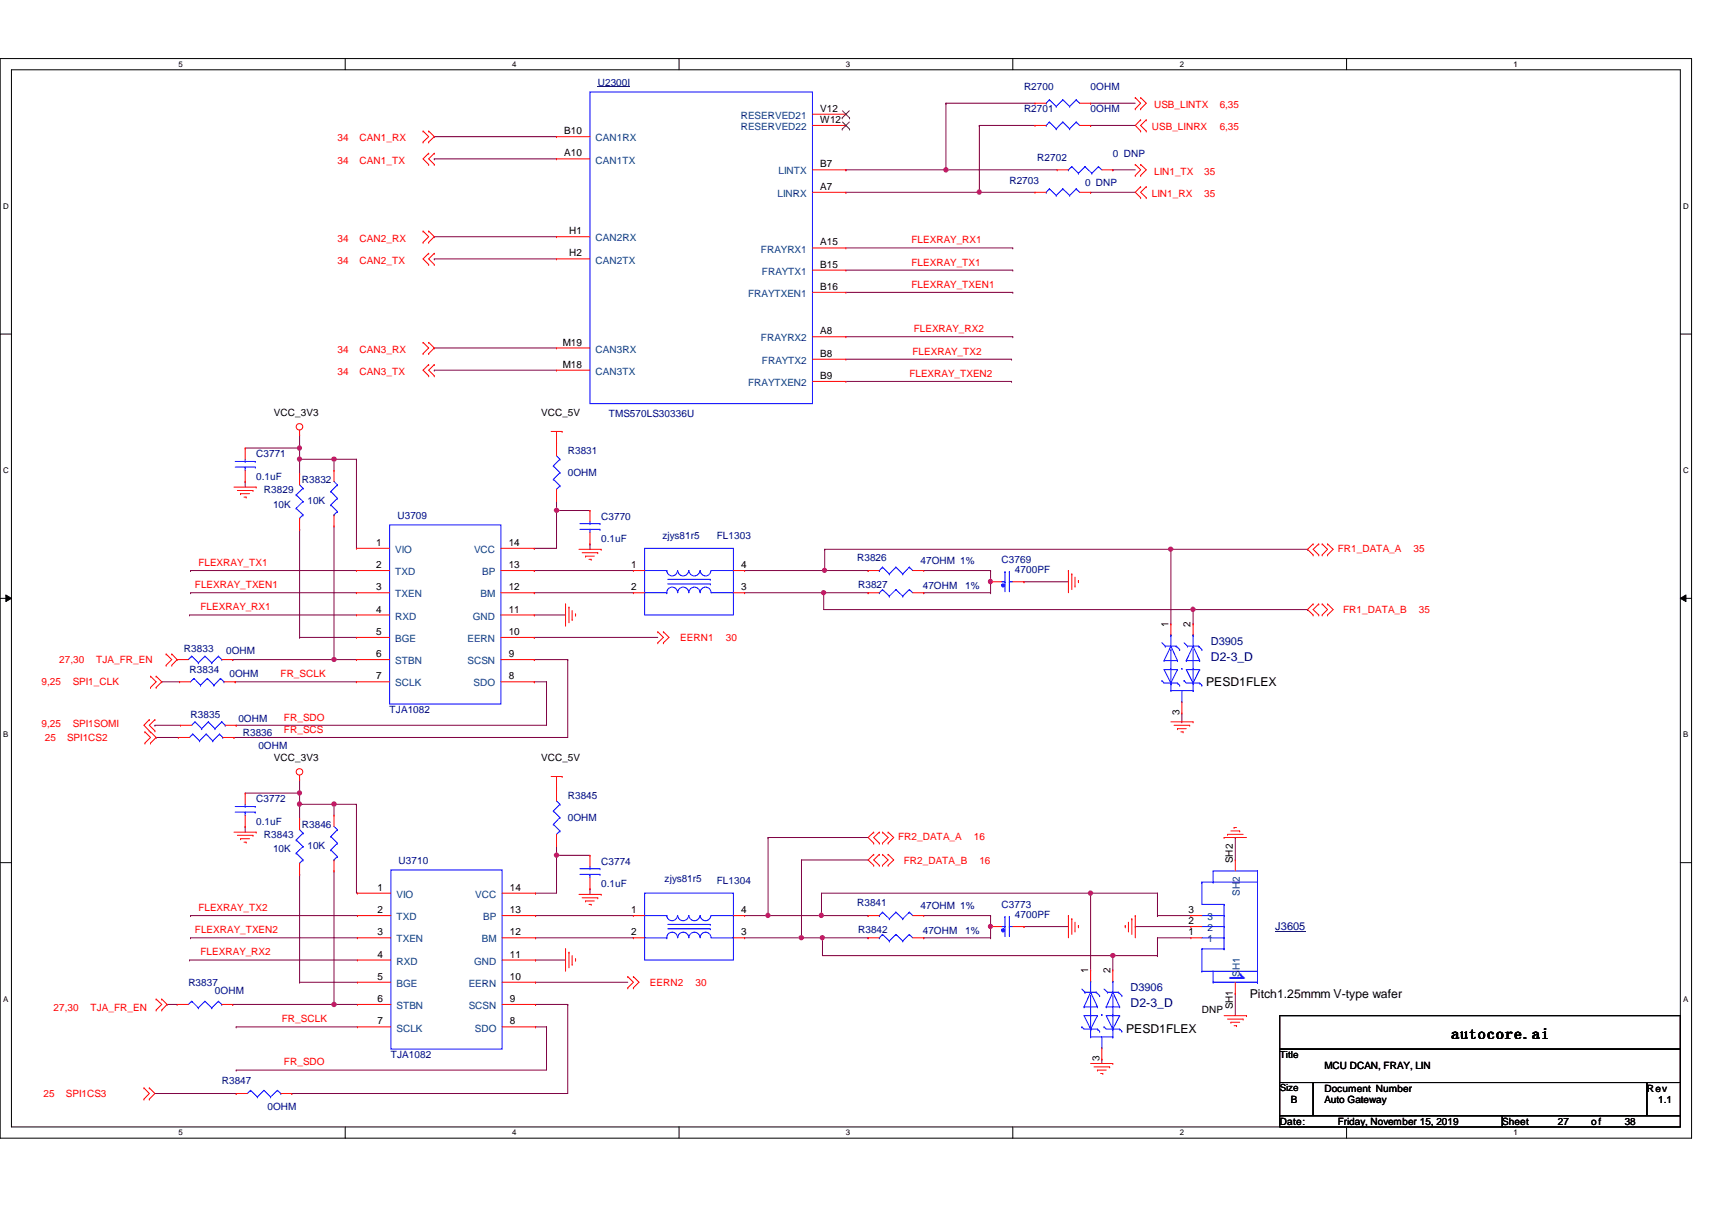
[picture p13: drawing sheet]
<svg xmlns="http://www.w3.org/2000/svg" width="297mm" height="210mm" viewBox="0 0 297 210" stroke-linecap="round" stroke-linejoin="round" font-family="sans-serif">
<defs><g id="words">
<text font-size="3.8" fill="#00f" x="213.3" y="168.5" transform="rotate(90 213.3 168.5)">1</text>
<text font-size="2.7" x="251.9" y="180.2">autocore.ai</text>
<g font-size="2.1">
<text x="209.3" y="119.1">PESD1FLEX</text>
<text x="216.8" y="173.1">Pitch1.25mmm V-type wafer</text>
<text x="195.4" y="179.1">PESD1FLEX</text>
</g>
<g font-size="2.1" fill="#000080">
<text x="210.1" y="114.6">D2-3_D</text>
<text x="196.2" y="174.7">D2-3_D</text>
</g>
<g font-size="1.9" fill="#000080">
<text x="210.1" y="111.8">D3905</text>
<text x="221.3" y="161.3">J3605</text>
<text x="196.2" y="171.9">D3906</text>
</g>
<g font-size="1.7" fill="#000080">
<text x="103.7" y="14.9">U2300I</text>
<text x="177.7" y="15.7">R2700</text>
<text x="189.2" y="15.7">0OHM</text>
<text x="177.7" y="19.5">R2701</text>
<text x="189.2" y="19.5">0OHM</text>
<text x="180" y="28">R2702</text>
<text x="193.1" y="27.2">0 DNP</text>
<text x="175.1" y="31.9">R2703</text>
<text x="188.3" y="32.3">0 DNP</text>
<text x="105.7" y="72.4">TMS570LS30336U</text>
<text x="44.4" y="79.3">C3771</text>
<text x="44.4" y="83.2">0.1uF</text>
<text x="52.4" y="83.8">R3832</text>
<text x="98.5" y="78.8">R3831</text>
<text x="98.5" y="82.6">0OHM</text>
<text x="45.8" y="85.5">R3829</text>
<text x="47.4" y="88.1">10K</text>
<text x="53.3" y="87.5">10K</text>
<text x="69" y="90">U3709</text>
<text x="104.3" y="90.2">C3770</text>
<text x="104.3" y="94">0.1uF</text>
<text x="114.9" y="93.4">zjys81r5</text>
<text x="124.4" y="93.4">FL1303</text>
<text x="148.7" y="97.3">R3826</text>
<text x="148.9" y="101.9">R3827</text>
<text x="159.7" y="97.9">47OHM 1%</text>
<text x="173.8" y="97.7">C3769</text>
<text x="176.1" y="99.4">4700PF</text>
<text x="160.1" y="102.1">47OHM</text>
<text x="167.5" y="102.1">1%</text>
<text x="31.9" y="113.1">R3833</text>
<text x="39.2" y="113.5">0OHM</text>
<text x="32.9" y="116.8">R3834</text>
<text x="39.8" y="117.4">0OHM</text>
<text x="33.1" y="124.5">R3835</text>
<text x="41.4" y="125.3">0OHM</text>
<text x="67.6" y="123.7">TJA1082</text>
<text x="42.1" y="127.6">R3836</text>
<text x="44.8" y="129.9">0OHM</text>
<text x="44.4" y="139.2">C3772</text>
<text x="44.4" y="143">0.1uF</text>
<text x="52.4" y="143.6">R3846</text>
<text x="98.5" y="138.6">R3845</text>
<text x="98.5" y="142.5">0OHM</text>
<text x="45.8" y="145.4">R3843</text>
<text x="47.4" y="147.9">10K</text>
<text x="53.3" y="147.3">10K</text>
<text x="69.2" y="149.8">U3710</text>
<text x="104.3" y="150">C3774</text>
<text x="104.3" y="153.9">0.1uF</text>
<text x="115.3" y="153.1">zjys81r5</text>
<text x="124.4" y="153.3">FL1304</text>
<text x="148.7" y="157.1">R3841</text>
<text x="148.9" y="161.8">R3842</text>
<text x="159.7" y="157.7">47OHM 1%</text>
<text x="160.1" y="162">47OHM</text>
<text x="167.5" y="162">1%</text>
<text x="173.8" y="157.5">C3773</text>
<text x="176.1" y="159.3">4700PF</text>
<text x="32.7" y="171">R3837</text>
<text x="37.3" y="172.4">0OHM</text>
<text x="67.8" y="183.6">TJA1082</text>
<text x="38.5" y="188">R3847</text>
<text x="46.4" y="192.5">0OHM</text>
</g>
<g font-size="1.7">
<text x="97.9" y="23.3">B10</text>
<text x="142.3" y="19.4">V12</text>
<text x="142.3" y="21.3">W12</text>
<text x="97.9" y="27.1">A10</text>
<text x="142.3" y="29">B7</text>
<text x="142.3" y="32.9">A7</text>
<text x="98.8" y="40.6">H1</text>
<text x="98.8" y="44.5">H2</text>
<text x="142.3" y="42.6">A15</text>
<text x="142.3" y="46.4">B15</text>
<text x="142.3" y="50.3">B16</text>
<text x="97.7" y="59.9">M19</text>
<text x="142.3" y="58">A8</text>
<text x="97.7" y="63.8">M18</text>
<text x="142.3" y="61.9">B8</text>
<text x="142.3" y="65.7">B9</text>
<text x="47.5" y="72.2">VCC_3V3</text>
<text x="93.9" y="72.2">VCC_5V</text>
<text x="65.3" y="94.7">1</text>
<text x="88.3" y="94.7">14</text>
<text x="65.3" y="98.6">2</text>
<text x="88.3" y="98.6">13</text>
<text x="109.5" y="98.6">1</text>
<text x="128.6" y="98.6">4</text>
<text x="65.3" y="102.4">3</text>
<text x="65.3" y="106.3">4</text>
<text x="88.3" y="106.3">11</text>
<text x="88.3" y="102.4">12</text>
<text x="109.5" y="102.4">2</text>
<text x="128.6" y="102.4">3</text>
<text x="65.3" y="110.2">5</text>
<text x="88.3" y="110.2">10</text>
<text x="202.7" y="108.8" transform="rotate(-90 202.7 108.8)">1</text>
<text x="206.6" y="108.8" transform="rotate(-90 206.6 108.8)">2</text>
<text x="65.3" y="114">6</text>
<text x="65.3" y="117.9">7</text>
<text x="88.3" y="117.9">8</text>
<text x="88.3" y="114">9</text>
<text x="204.6" y="124.1" transform="rotate(-90 204.6 124.1)">3</text>
<text x="47.5" y="132">VCC_3V3</text>
<text x="93.9" y="132">VCC_5V</text>
<text x="213.9" y="149.7" transform="rotate(-90 213.9 149.7)">SH2</text>
<text x="65.5" y="154.5">1</text>
<text x="88.5" y="154.5">14</text>
<text x="65.5" y="158.4">2</text>
<text x="88.5" y="158.4">13</text>
<text x="109.5" y="158.4">1</text>
<text x="128.6" y="158.4">4</text>
<text x="206.2" y="160.3">2</text>
<text x="206.2" y="158.4">3</text>
<text x="65.5" y="162.3">3</text>
<text x="65.5" y="166.1">4</text>
<text x="88.5" y="166.1">11</text>
<text x="88.5" y="162.3">12</text>
<text x="109.5" y="162.3">2</text>
<text x="128.6" y="162.3">3</text>
<text x="206.2" y="162.3">1</text>
<text x="65.5" y="170">5</text>
<text x="65.5" y="173.8">6</text>
<text x="88.5" y="173.8">9</text>
<text x="88.5" y="170">10</text>
<text x="188.8" y="168.9" transform="rotate(-90 188.8 168.9)">1</text>
<text x="192.7" y="168.9" transform="rotate(-90 192.7 168.9)">2</text>
<text x="65.5" y="177.7">7</text>
<text x="88.5" y="177.7">8</text>
<text x="208.5" y="175.7">DNP</text>
<text x="213.9" y="175.1" transform="rotate(-90 213.9 175.1)">SH1</text>
<text x="190.8" y="184.1" transform="rotate(-90 190.8 184.1)">3</text>
<text x="222" y="183.5">Title</text>
<text x="229.8" y="185.5">MCU DCAN, FRAY, LIN</text>
<text x="222" y="189.3">Size</text>
<text x="224" y="191.3">B</text>
<text x="229.8" y="189.4">Document Number</text>
<text x="229.8" y="191.3">Auto Gateway</text>
<text x="285.7" y="189.4">Rev</text>
<text x="287.7" y="191.3">1.1</text>
<text x="222" y="195.2">Date:</text>
<text x="232.1" y="195.2">Friday, November 15, 2019</text>
<text x="260.6" y="195.2">Sheet</text>
<text x="270.3" y="195.2">27</text>
<text x="276.1" y="195.2">of</text>
<text x="281.9" y="195.2">38</text>
</g>
<g font-size="1.7" fill="#004080">
<text x="128.5" y="20.6">RESERVED21</text>
<text x="128.5" y="22.6">RESERVED22</text>
<text x="103.3" y="24.5">CAN1RX</text>
<text x="103.3" y="28.4">CAN1TX</text>
<text x="134.9" y="34.2">LINRX</text>
<text x="135.1" y="30.3">LINTX</text>
<text x="103.3" y="41.9">CAN2RX</text>
<text x="103.3" y="45.7">CAN2TX</text>
<text x="132" y="43.8">FRAYRX1</text>
<text x="132.2" y="47.7">FRAYTX1</text>
<text x="129.8" y="51.5">FRAYTXEN1</text>
<text x="132" y="59.2">FRAYRX2</text>
<text x="103.3" y="61.2">CAN3RX</text>
<text x="103.3" y="65">CAN3TX</text>
<text x="132.2" y="63.1">FRAYTX2</text>
<text x="129.8" y="67">FRAYTXEN2</text>
<text x="68.6" y="95.9">VIO</text>
<text x="82.3" y="95.9">VCC</text>
<text x="68.6" y="99.8">TXD</text>
<text x="83.6" y="99.8">BP</text>
<text x="68.6" y="103.6">TXEN</text>
<text x="68.6" y="107.5">RXD</text>
<text x="82" y="107.5">GND</text>
<text x="83.4" y="103.6">BM</text>
<text x="68.6" y="111.4">BGE</text>
<text x="81.1" y="111.4">EERN</text>
<text x="68.6" y="115.2">STBN</text>
<text x="68.6" y="119.1">SCLK</text>
<text x="81.1" y="115.2">SCSN</text>
<text x="82.2" y="119.1">SDO</text>
<text x="68.8" y="155.7">VIO</text>
<text x="82.5" y="155.7">VCC</text>
<text x="215.1" y="155.4" transform="rotate(-90 215.1 155.4)">SH2</text>
<text x="68.8" y="159.6">TXD</text>
<text x="83.9" y="159.6">BP</text>
<text x="209.5" y="161.5">2</text>
<text x="209.5" y="159.6">3</text>
<text x="68.8" y="163.5">TXEN</text>
<text x="68.8" y="167.3">RXD</text>
<text x="82.3" y="167.3">GND</text>
<text x="83.6" y="163.5">BM</text>
<text x="209.5" y="163.5">1</text>
<text x="68.8" y="171.2">BGE</text>
<text x="81.3" y="171.2">EERN</text>
<text x="215.1" y="169.4" transform="rotate(-90 215.1 169.4)">SH1</text>
<text x="68.8" y="175">STBN</text>
<text x="68.8" y="178.9">SCLK</text>
<text x="81.3" y="175">SCSN</text>
<text x="82.4" y="178.9">SDO</text>
</g>
<g font-size="1.7" fill="#f00">
<text x="199.9" y="22.6">USB_LINRX</text>
<text x="200.2" y="18.8">USB_LINTX</text>
<text x="211.6" y="22.6">6,35</text>
<text x="211.6" y="18.8">6,35</text>
<text x="58.5" y="24.5">34</text>
<text x="58.5" y="28.4">34</text>
<text x="62.4" y="24.5">CAN1_RX</text>
<text x="62.4" y="28.4">CAN1_TX</text>
<text x="199.9" y="34.2">LIN1_RX</text>
<text x="200.2" y="30.3">LIN1_TX</text>
<text x="208.9" y="30.3">35</text>
<text x="208.9" y="34.2">35</text>
<text x="58.5" y="41.9">34</text>
<text x="62.4" y="41.9">CAN2_RX</text>
<text x="58.5" y="45.8">34</text>
<text x="62.4" y="45.8">CAN2_TX</text>
<text x="158.2" y="42.2">FLEXRAY_RX1</text>
<text x="158.2" y="46.1">FLEXRAY_TX1</text>
<text x="158.2" y="49.9">FLEXRAY_TXEN1</text>
<text x="158.5" y="57.6">FLEXRAY_RX2</text>
<text x="58.5" y="61.2">34</text>
<text x="58.5" y="65.1">34</text>
<text x="62.4" y="61.2">CAN3_RX</text>
<text x="62.4" y="65.1">CAN3_TX</text>
<text x="157.8" y="65.4">FLEXRAY_TXEN2</text>
<text x="158.3" y="61.5">FLEXRAY_TX2</text>
<text x="232.1" y="95.8">FR1_DATA_A</text>
<text x="245.2" y="95.8">35</text>
<text x="34.4" y="98.2">FLEXRAY_TX1</text>
<text x="33.8" y="102">FLEXRAY_TXEN1</text>
<text x="34.8" y="105.9">FLEXRAY_RX1</text>
<text x="233" y="106.4">FR1_DATA_B</text>
<text x="246.2" y="106.4">35</text>
<text x="118" y="111.2">EERN1</text>
<text x="125.9" y="111.2">30</text>
<text x="7.2" y="118.9">9,25</text>
<text x="10.3" y="115.1">27,30</text>
<text x="12.6" y="118.9">SPI1_CLK</text>
<text x="16.7" y="115.1">TJA_FR_EN</text>
<text x="48.7" y="117.5">FR_SCLK</text>
<text x="49.3" y="125">FR_SDO</text>
<text x="7.2" y="126.1">9,25</text>
<text x="7.8" y="128.6">25</text>
<text x="11.6" y="128.6">SPI1CS2</text>
<text x="12.6" y="126.1">SPI1SOMI</text>
<text x="49.3" y="127.1">FR_SCS</text>
<text x="155.8" y="145.8">FR2_DATA_A</text>
<text x="156.8" y="149.8">FR2_DATA_B</text>
<text x="168.9" y="145.8">16</text>
<text x="169.9" y="149.8">16</text>
<text x="33.8" y="161.9">FLEXRAY_TXEN2</text>
<text x="34.4" y="158">FLEXRAY_TX2</text>
<text x="34.8" y="165.7">FLEXRAY_RX2</text>
<text x="112.8" y="171">EERN2</text>
<text x="120.7" y="171">30</text>
<text x="9.3" y="175.3">27,30</text>
<text x="15.7" y="175.3">TJA_FR_EN</text>
<text x="48.9" y="177.3">FR_SCLK</text>
<text x="49.3" y="184.8">FR_SDO</text>
<text x="7.6" y="190.3">25</text>
<text x="11.4" y="190.3">SPI1CS3</text>
</g>
<g font-size="1.4">
<text x="30.9" y="11.6">5</text>
<text x="88.9" y="11.6">4</text>
<text x="146.8" y="11.6">3</text>
<text x="204.7" y="11.6">2</text>
<text x="262.6" y="11.6">1</text>
<text x=".5" y="36.2">D</text>
<text x="292.1" y="36.2">D</text>
<text x=".5" y="82.1">C</text>
<text x="292.1" y="82.1">C</text>
<text x=".5" y="127.9">B</text>
<text x="292.1" y="127.9">B</text>
<text x=".5" y="173.8">A</text>
<text x="292.1" y="173.8">A</text>
<text x="30.9" y="196.9">5</text>
<text x="88.9" y="196.9">4</text>
<text x="146.8" y="196.9">3</text>
<text x="204.7" y="196.9">2</text>
<text x="262.6" y="196.9">1</text>
</g>
</g></defs>
<path d="M0 10.2h293.5v187.2h-293.5zM2 12.1h289.5v183.4h-289.5z" fill="none" stroke="#000" stroke-width=".17"/>
<g fill="#fff">
<path d="M30.9 10.4h.8v1.5h-.8z"/>
<path d="M30.9 195.7h.8v1.5h-.8z"/>
</g>
<path d="M59.9 10.2v1.9M59.9 195.5v1.9" fill="none" stroke="#000" stroke-width=".17"/>
<g fill="#fff">
<path d="M88.9 10.4h.7v1.5h-.7z"/>
<path d="M88.9 195.7h.7v1.5h-.7z"/>
</g>
<path d="M117.8 10.2v1.9M117.8 195.5v1.9" fill="none" stroke="#000" stroke-width=".17"/>
<g fill="#fff">
<path d="M146.8 10.4h.7v1.5h-.7z"/>
<path d="M146.8 195.7h.7v1.5h-.7z"/>
</g>
<path d="M175.7 10.2v1.9M175.7 195.5v1.9" fill="none" stroke="#000" stroke-width=".17"/>
<g fill="#fff">
<path d="M204.7 10.4h.7v1.5h-.7z"/>
<path d="M204.7 195.7h.7v1.5h-.7z"/>
</g>
<path d="M233.6 10.2v1.9M233.6 195.5v1.9" fill="none" stroke="#000" stroke-width=".17"/>
<g fill="#fff">
<path d="M262.6 10.4h.8v1.5h-.8z"/>
<path d="M262.6 195.7h.8v1.5h-.8z"/>
<path d="M.5 35h1v1.5h-1z"/>
<path d="M292.1 35h.9v1.5h-.9z"/>
<path d="M.5 80.9h1v1.5h-1z"/>
<path d="M292.1 80.9h.9v1.5h-.9z"/>
</g>
<path d="M0 58h2M291.5 58h2" fill="none" stroke="#000" stroke-width=".17"/>
<g fill="#fff">
<path d="M.5 126.7h.9v1.5h-.9z"/>
<path d="M292.1 126.7h.8v1.5h-.8z"/>
</g>
<path d="M0 103.8h2M1 103.2l1 .6-1 .6zM291.5 103.8l1-.6v1.2zM291.5 103.8h2" fill="none" stroke="#000" stroke-width=".17"/>
<path d="M1 103.2l1 .6-1 .6zM291.5 103.8l1-.6v1.2z" fill="#000"/>
<g fill="#fff">
<path d="M.5 172.6h.9v1.5h-.9z"/>
<path d="M292.1 172.6h.8v1.5h-.8z"/>
</g>
<path d="M0 149.6h2M291.5 149.6h2" fill="none" stroke="#000" stroke-width=".17"/>
<g fill="none" stroke="#800040" stroke-width=".17">
<path d="M75.3 23.7h.1M75.3 27.6h.1M75.3 23.7h21.3M75.3 27.6h21.3M146.8 33.4h.1M146.8 33.4h32.8M164.1 29.5h.1M164.1 29.5h19.3M169.9 33.4h.1M169.9 21.8h.1M169.9 21.8h9.7M169.9 21.8v11.6"/>
<path d="M189.2 33.4h.1M189.2 33.4h7.8M193.1 29.5h.1M193.1 29.5h3.9M75.3 41.1h.1M75.3 44.9h.1M75.3 41.1h21.3M75.3 44.9h21.3M75.3 60.4h.1M75.3 64.2h.1M75.3 60.4h21.3M75.3 64.2h21.3"/>
</g>
<circle cx="169.9" cy="33.3" r=".38" fill="#f0f"/>
<circle cx="169.9" cy="33.3" r=".38" fill="none" stroke="#f0f" stroke-width=".17"/>
<path d="M164.1 17.9h.1M164.1 17.9h15.5M164.1 17.9v11.6h-17.3M189.2 17.9h.1M189.2 17.9h7.8M146.8 29.5h.1M189.2 21.8h.1M189.2 21.8h7.8" fill="none" stroke="#800040" stroke-width=".17"/>
<circle cx="164.1" cy="29.5" r=".38" fill="#f0f"/>
<circle cx="164.1" cy="29.5" r=".38" fill="none" stroke="#f0f" stroke-width=".17"/>
<g fill="none" stroke="#800040" stroke-width=".17">
<path d="M92.7 99h.1M92.7 99h17.2M129.2 99h13.9M143.1 99h.1M160.3 99h11.6M171.9 99h.1M171.9 99v1.9M92.7 102.8h.1M92.7 106.7h.1M92.7 102.8h17.2M92.7 106.7h5.4M129.2 102.8h13.7"/>
<path d="M142.9 102.8h.1M171.9 100.9h.1"/>
</g>
<circle cx="171.8" cy="100.9" r=".38" fill="#f0f"/>
<circle cx="171.8" cy="100.9" r=".38" fill="none" stroke="#f0f" stroke-width=".17"/>
<path d="M143.1 95.3h.1M143.1 95.3v3.7h7.5M150.6 99h.1M160.3 102.8h.1M160.3 102.8h11.6M171.9 102.8h.1M171.9 100.9v1.9M177.7 100.9h.1M177.7 100.9h7.7" fill="none" stroke="#800040" stroke-width=".17"/>
<circle cx="143.1" cy="98.9" r=".37" fill="#f0f"/>
<circle cx="143.1" cy="98.9" r=".37" fill="none" stroke="#f0f" stroke-width=".17"/>
<path d="M143.1 95.3h60.1M203.2 95.3h.1" fill="none" stroke="#800040" stroke-width=".17"/>
<circle cx="203.1" cy="95.3" r=".37" fill="#f0f"/>
<circle cx="203.1" cy="95.3" r=".37" fill="none" stroke="#f0f" stroke-width=".17"/>
<path d="M142.9 102.8h.1M142.9 102.8v2.9" fill="none" stroke="#800040" stroke-width=".17"/>
<circle cx="142.9" cy="102.8" r=".37" fill="#f0f"/>
<circle cx="142.9" cy="102.8" r=".37" fill="none" stroke="#f0f" stroke-width=".17"/>
<path d="M142.9 105.7h64.1M207 105.7h.1" fill="none" stroke="#800040" stroke-width=".17"/>
<circle cx="207" cy="105.7" r=".38" fill="#f0f"/>
<circle cx="207" cy="105.7" r=".38" fill="none" stroke="#f0f" stroke-width=".17"/>
<g fill="none" stroke="#800040" stroke-width=".17">
<path d="M52 77.7h.1M52 79.7h.1M52 75.4v2.3M52 79.7v2.5M52 79.7h6M58 79.7h.1M96.6 76.8h.1M96.6 76.8v.4M52 91.8h.1M52 91.8v18.8M92.7 95.1h.1M92.7 95.1h3.9"/>
<path d="M96.6 88.6h.1M96.6 86.8v1.8M52 110.6h.1M52 110.6h9.8"/>
</g>
<circle cx="52" cy="79.6" r=".37" fill="#f0f"/>
<circle cx="52" cy="79.6" r=".37" fill="none" stroke="#f0f" stroke-width=".17"/>
<g fill="none" stroke="#800040" stroke-width=".17">
<path d="M58 79.7h.1M58 79.7v1.9M33.1 99h.1M33.1 99h28.7M32.9 106.7h.1M32.9 106.7h28.9M33.1 102.8h.1M33.1 102.8h28.7M40.8 118.3h.1M40.8 118.3h21M92.7 114.4h.1M92.7 114.4h5.8"/>
<path d="M98.5 114.4h.1M98.5 114.4v13.5h-57.9M40.6 127.9h.1M41 125.8h.1M41 125.8h53.8"/>
</g>
<circle cx="58" cy="79.6" r=".37" fill="#f0f"/>
<circle cx="58" cy="79.6" r=".37" fill="none" stroke="#f0f" stroke-width=".17"/>
<path d="M58 79.7h3.8M61.8 79.7h.1M58 91.3v23.1M40.4 114.4h.1M40.4 114.4h21.4M58 114.4h.1" fill="none" stroke="#800040" stroke-width=".17"/>
<circle cx="58" cy="114.4" r=".37" fill="#f0f"/>
<circle cx="58" cy="114.4" r=".37" fill="none" stroke="#f0f" stroke-width=".17"/>
<path d="M96.6 88.6h.1M96.6 88.6h5.8M96.6 88.6v6.5" fill="none" stroke="#800040" stroke-width=".17"/>
<circle cx="96.6" cy="88.5" r=".37" fill="#f0f"/>
<circle cx="96.6" cy="88.5" r=".37" fill="none" stroke="#f0f" stroke-width=".17"/>
<path d="M42.5 77.7h9.5M52 77.7h.1M52 79.7h.1M52 77.7v2M42.5 83.5h.1M42.5 83.5v1M102.4 94.4h.1M102.4 94.4v.9" fill="none" stroke="#800040" stroke-width=".17"/>
<circle cx="51.9" cy="77.7" r=".38" fill="#f0f"/>
<circle cx="51.9" cy="77.7" r=".38" fill="none" stroke="#f0f" stroke-width=".17"/>
<g fill="none" stroke="#800040" stroke-width=".17">
<path d="M146.8 43h28.9M146.8 46.9h28.9M146.8 50.7h28.9M146.8 58.4h28.9M175.7 43h.1M175.7 46.9h.1M175.7 50.7h.1M175.7 58.4h.1M146.8 62.3h28.7M146.8 66.2h28.7M175.5 62.3h.1M175.5 66.2h.1"/>
<path d="M92.7 118.3h.1M92.7 118.3h2.1M94.8 118.3h.1M94.8 118.3v7.5M96.6 148.4h.1M96.6 148.4h5.8M96.6 148.4v6.5"/>
</g>
<circle cx="96.6" cy="148.4" r=".37" fill="#f0f"/>
<circle cx="96.6" cy="148.4" r=".37" fill="none" stroke="#f0f" stroke-width=".17"/>
<path d="M42.5 137.6h9.5M52 137.6h.1M52 139.5h.1M52 137.6v1.9M42.5 143.4h.1M42.5 143.4v1M102.4 154.2h.1M102.4 154.2v1" fill="none" stroke="#800040" stroke-width=".17"/>
<circle cx="52" cy="137.6" r=".37" fill="#f0f"/>
<circle cx="52" cy="137.6" r=".37" fill="none" stroke="#f0f" stroke-width=".17"/>
<circle cx="51.9" cy="139.5" r=".38" fill="#f0f"/>
<circle cx="51.9" cy="139.5" r=".38" fill="none" stroke="#f0f" stroke-width=".17"/>
<g fill="none" stroke="#800040" stroke-width=".17">
<path d="M92.9 158.8h.1M92.9 158.8h17M129.2 158.8h4.1M133.3 158.8h.1M160.3 158.8h11.6M171.9 158.8h.1M171.9 158.8v1.9M92.9 178.1h.1M92.9 162.7h.1M92.9 166.5h.1M92.9 178.1h1.9M92.9 162.7h17"/>
<path d="M92.9 166.5h5.2M94.8 178.1h.1M94.8 178.1v7.5M129.2 162.7h9.9M139.1 162.7h.1M171.9 160.7h.1"/>
</g>
<circle cx="171.8" cy="160.7" r=".37" fill="#f0f"/>
<circle cx="171.8" cy="160.7" r=".37" fill="none" stroke="#f0f" stroke-width=".17"/>
<path d="M142.5 154.9h46.7M189.2 154.9h.1M160.3 162.7h.1M160.3 162.7h11.6M171.9 162.7h.1M171.9 160.7v2M177.7 160.7h.1M177.7 160.7h7.7" fill="none" stroke="#800040" stroke-width=".17"/>
<circle cx="189.2" cy="154.9" r=".38" fill="#f0f"/>
<circle cx="189.2" cy="154.9" r=".38" fill="none" stroke="#f0f" stroke-width=".17"/>
<path d="M142.7 162.7h.1M142.7 162.7v3.1h50.4M193.1 165.8h.1" fill="none" stroke="#800040" stroke-width=".17"/>
<circle cx="193.1" cy="165.8" r=".37" fill="#f0f"/>
<circle cx="193.1" cy="165.8" r=".37" fill="none" stroke="#f0f" stroke-width=".17"/>
<g fill="none" stroke="#800040" stroke-width=".17">
<path d="M52 137.6h.1M52 139.5h.1M52 135.3v2.3M52 139.5v2.5M52 139.5h9.8M58 139.5h.1M58 139.5v1.9M61.8 139.5h.1M96.6 136.6h.1M96.6 136.6v.4M33.1 158.8h.1M33.1 158.8h28.9"/>
<path d="M52 151.7h.1M52 151.7v18.7M92.9 154.9h.1M92.9 154.9h3.7M96.6 148.4h.1M96.6 146.6v1.8M32.9 166.5h.1M32.9 166.5h29.1M33.1 162.7h.1M33.1 162.7h28.9M41 178.1h.1M41 178.1h21"/>
<path d="M52 170.4h.1M52 170.4h10M92.9 174.2h.1M92.9 174.2h5.6M98.5 174.2h.1M98.5 174.2v15.5h-47.9M41 185.6h.1M41 185.6h53.8M50.6 189.7h.1"/>
</g>
<circle cx="58" cy="139.5" r=".38" fill="#f0f"/>
<circle cx="58" cy="139.5" r=".38" fill="none" stroke="#f0f" stroke-width=".17"/>
<path d="M58 151.1h.1M58 151.1v23.1M40.4 174.2h.1M40.4 174.2h21.6M58 174.2h.1" fill="none" stroke="#800040" stroke-width=".17"/>
<circle cx="58" cy="174.2" r=".38" fill="#f0f"/>
<circle cx="58" cy="174.2" r=".38" fill="none" stroke="#f0f" stroke-width=".17"/>
<path d="M28.1 118.3h.1M28.1 118.3h3.1M26.9 125.8h.1M26.9 125.8h4.4M27.1 127.9h.1M27.1 127.9h3.8M142.5 158.8h.1M142.5 158.8h8.1M142.5 154.9v3.9M150.6 158.8h.1M200.8 158.8h.1M200.8 158.8h5.8" fill="none" stroke="#800040" stroke-width=".17"/>
<circle cx="142.5" cy="158.8" r=".38" fill="#f0f"/>
<circle cx="142.5" cy="158.8" r=".38" fill="none" stroke="#f0f" stroke-width=".17"/>
<g fill="none" stroke="#800040" stroke-width=".17">
<path d="M92.7 110.6h.1M92.7 110.6h21.4M200.8 158.8h.1M200.8 154.9v3.9M29 174.2h.1M29 174.2h1.7M92.9 170.4h.1M92.9 170.4h16M142.7 162.7h7.9M150.6 162.7h.1M197 160.7h.1M197 160.7h9.6"/>
<path d="M200.8 162.7h.1M200.8 165.8h.1M200.8 162.7v3.1M200.8 162.7h5.8"/>
</g>
<circle cx="142.7" cy="162.7" r=".37" fill="#f0f"/>
<circle cx="142.7" cy="162.7" r=".37" fill="none" stroke="#f0f" stroke-width=".17"/>
<g fill="none" stroke="#800040" stroke-width=".17">
<path d="M61.8 79.7h.1M61.8 79.7v15.4M203.2 95.3h.1M203.2 95.3v12.9M203.2 95.3h23.7M226.9 95.3h.1M142.9 102.8h7.7M150.6 102.8h.1M207 105.7h.1M207 105.7v2.5M207 105.7h19.9M226.9 105.7h.1"/>
<path d="M61.8 139.5h.1M61.8 139.5v15.3M205.1 125.2h.1M205.1 123.7v1.5M61.8 154.8h.1M61.8 154.8l.2 .1M133.3 145.3h.1M133.3 158.8h.1M133.3 145.3h17.3M133.3 145.3v13.5M189.2 154.9h.1M189.2 154.9v13.4"/>
<path d="M189.2 154.9h11.6M200.8 154.9h.1M214.3 145.3h.1M214.3 145.3v3.9M193.1 165.8h.1M193.1 165.8v2.5M193.1 165.8h7.7M200.8 165.8h.1M214.3 172.3h.1M214.3 172.3v3.9M26.9 189.7h14.1M41 189.7h.1"/>
<path d="M191.2 183.7h.1M191.2 183.7v.8"/>
</g>
<circle cx="133.2" cy="158.8" r=".38" fill="#f0f"/>
<circle cx="133.2" cy="158.8" r=".38" fill="none" stroke="#f0f" stroke-width=".17"/>
<path d="M133.3 158.8h9.2M139.1 149.2h.1M139.1 149.2h11.5M139.1 149.2v13.5M142.5 158.8h.1M139.1 162.7h.1" fill="none" stroke="#800040" stroke-width=".17"/>
<circle cx="139" cy="162.7" r=".37" fill="#f0f"/>
<circle cx="139" cy="162.7" r=".37" fill="none" stroke="#f0f" stroke-width=".17"/>
<path d="M139.1 162.7h3.6M142.7 162.7h.1" fill="none" stroke="#800040" stroke-width=".17"/>
<g fill="none" stroke="#f00" stroke-width=".17">
<path d="M141 19.8h5.8M146.8 19.8h.1M197 16.9h.1M197 18.9h.1M197 16.9l.9 1-.9 1M197.9 16.9h.1M197.9 18.9h.1M197.9 16.9l1 1-1 1M73.4 22.7h.1M73.4 24.6h.1M73.4 22.7l1 1-1 .9M74.4 22.7h.1"/>
<path d="M74.4 24.6h.1M74.4 26.6h.1M74.4 28.5h.1M74.4 22.7l.9 1-.9 .9M74.4 26.6l-1 1 1 .9M75.3 26.6h.1M75.3 28.5h.1M75.3 26.6l-.9 1 .9 .9M96.6 23.7h.1M96.6 27.6h.1M96.6 23.7h5.8M96.6 27.6h5.8"/>
<path d="M141 21.8h5.8M141 29.5h5.8M141 33.4h5.8M146.8 21.8h.1M146.8 29.5h.1M146.8 33.4h.1M179.6 21.8h.1M179.6 33.4h.1M179.6 21.8h1.9M179.6 33.4h1.9M187.3 21.8h1.9M187.3 33.4h1.9"/>
<path d="M189.2 21.8h.1M189.2 33.4h.1M197 28.5h.1M197 30.4h.1M197 28.5l.9 1-.9 .9M197.9 28.5h.1M197.9 30.4h.1M197.9 32.4h.1M197.9 34.3h.1M197.9 20.8h.1M197.9 22.7h.1M197.9 28.5l1 1-1 .9"/>
<path d="M197.9 32.4l-.9 1 .9 .9M197.9 20.8l-.9 1 .9 .9M198.9 32.4h.1M198.9 34.3h.1M198.9 20.8h.1M198.9 22.7h.1M198.9 32.4l-1 1 1 .9M198.9 20.8l-1 1 1 .9M73.4 40.1h.1M73.4 42h.1M73.4 59.4h.1M73.4 40.1l1 1-1 .9"/>
<path d="M73.4 59.4l1 1-1 .9M74.4 40.1h.1M74.4 42h.1M74.4 43.9h.1M74.4 45.9h.1M74.4 59.4h.1M74.4 40.1l.9 1-.9 .9M74.4 43.9l-1 1 1 1M74.4 59.4l.9 1-.9 .9M75.3 43.9h.1M75.3 45.9h.1M75.3 43.9l-.9 1 .9 1"/>
<path d="M96.6 41.1h.1M96.6 44.9h.1M96.6 41.1h5.8M96.6 44.9h5.8M141 43h5.8M141 46.9h5.8M141 50.7h5.8M141 58.4h5.8M146.8 43h.1M146.8 46.9h.1M146.8 50.7h.1M146.8 58.4h.1"/>
<path d="M52 75.4h.1M52 74.6v.8M73.4 61.3h.1M74.4 61.3h.1M74.4 63.2h.1M74.4 65.2h.1M74.4 63.2l-1 1 1 1M75.3 63.2h.1M75.3 65.2h.1M75.3 63.2l-.9 1 .9 1M95.6 74.8h1.9M96.6 76.8h.1"/>
<path d="M96.6 60.4h.1M96.6 64.2h.1M96.6 74.8v2M96.6 60.4h5.8M96.6 64.2h5.8M97.5 74.8h.1M141 62.3h5.8M141 66.2h5.8M146.8 62.3h.1M146.8 66.2h.1M40.6 84.5h3.8M41.2 85.1h2.7"/>
<path d="M41.7 85.6h.1M41.7 85.6h1.6M42.3 86.2h.4M42.7 86.2h.1M43.9 85.1h.1M44.4 84.5h.1M100.5 95.3h3.8M101 95.9h2.7M101.6 96.5h.1M101.6 96.5h1.5M102.2 97h.4M102.6 97h.1"/>
<path d="M103.7 95.9h.1M104.3 95.3h.1M109.9 99h.1M109.9 99h1.9M127.3 99h1.9M129.2 99h.1M185.4 99h.1M185.4 99v3.8M186 99.6h.1M186 99.6v2.7M227.8 94.4h.1M227.8 96.3h.1"/>
<path d="M227.8 94.4l-.9 .9 .9 1M228.8 96.3h.1M228.8 94.4h.1M228.8 94.4l-1 .9 1 1M229.4 96.3h.1M229.4 94.4h.1M229.4 94.4l.9 .9-.9 1M230.3 94.4h.1M230.3 96.3h.1M230.3 94.4l1 .9-1 1M26.1 119.3h.1M26.1 117.3h.1"/>
<path d="M26.1 117.3l1 1-1 1M27.1 117.3h.1M27.1 119.3h.1M27.1 117.3l1 1-1 1M28.8 115.4h.1M28.8 113.5h.1M28.8 113.5l1 .9-1 1M29.8 113.5h.1M29.8 115.4h.1M29.8 113.5l.9 .9-.9 1M98.1 104.8h.1M98.1 104.8v3.8"/>
<path d="M98.7 105.3h.1M98.7 105.3v2.7M99.3 107.5h.1M99.3 105.9v1.6M99.9 106.5h.1M99.9 106.5v.4M109.9 102.8h.1M109.9 102.8h1.9M114.1 109.6h.1M114.1 111.5h.1M114.1 109.6l1 1-1 .9M115.1 109.6h.1"/>
<path d="M115.1 111.5h.1M115.1 109.6l1 1-1 .9M127.3 102.8h1.9M129.2 102.8h.1M186.5 101.7h.1M186.5 100.1v1.6M187.1 100.7h.1M187.1 100.7v.4M227.8 104.8h.1M227.8 106.7h.1M227.8 104.8l-.9 .9 .9 1M228.8 106.7h.1"/>
<path d="M228.8 104.8h.1M228.8 104.8l-1 .9 1 1M229.4 106.7h.1M229.4 104.8h.1M229.4 104.8l.9 .9-.9 1M230.3 104.8h.1M230.3 106.7h.1M230.3 104.8l1 .9-1 1M25.1 128.9h.1M25.1 127h.1M25.1 127l1 .9-1 1M25.9 124.8h.1"/>
<path d="M25.9 126.8h.1M25.9 124.8l-.9 1 .9 1M26.1 127h.1M26.1 128.9h.1M26.1 127l1 .9-1 1M26.9 124.8h.1M26.9 126.8h.1M26.9 124.8l-1 1 1 1M30.9 127.9h.1M30.9 127.9h2M38.6 127.9h2M40.6 127.9h.1"/>
<path d="M52 135.3h.1M52 134.5v.8M95.6 134.7h1.9M96.6 136.6h.1M96.6 137h.1M96.6 134.7v1.9M96.6 137v1.9M97.5 134.7h.1M203.2 125.2h3.8M203.7 125.8h2.7M204.3 126.4h.1M204.3 126.4h1.5"/>
<path d="M204.9 127h.4M205.3 127h.1M206.4 125.8h.1M207 125.2h.1M40.6 144.4h3.8M41.2 144.9h2.7M41.7 145.5h.1M41.7 145.5h1.6M42.3 146.1h.4M42.7 146.1h.1M43.9 144.9h.1M44.4 144.4h.1"/>
<path d="M62 154.9h.1M62 158.8h.1M62 154.9h5.8M62 158.8h5.8M87.1 154.9h5.8M87.1 158.8h5.8M92.9 158.8h.1M92.9 154.9h.1M96.6 146.6h.1M96.6 144.7v1.9M100.5 155.2h3.8M101 155.7h2.7"/>
<path d="M101.6 156.3h.1M101.6 156.3h1.5M102.2 156.9h.4M102.4 148.4h.1M102.4 154.2h.1M102.4 148.4v1.9M102.4 152.3v1.9M102.6 156.9h.1M103.7 155.7h.1M104.3 155.2h.1M150.6 158.8h.1M150.6 158.8h2"/>
<path d="M151.6 144.4h.1M151.6 146.3h.1M151.6 148.2h.1M151.6 150.1h.1M151.6 144.4l-1 .9 1 1M151.6 148.2l-1 1 1 .9M152.6 146.3h.1M152.6 144.4h.1M152.6 150.1h.1M152.6 148.2h.1M152.6 144.4l-1 .9 1 1M152.6 148.2l-1 1 1 .9"/>
<path d="M153.1 146.3h.1M153.1 144.4h.1M153.1 150.1h.1M153.1 148.2h.1M153.1 144.4l1 .9-1 1M153.1 148.2l1 1-1 .9M154.1 144.4h.1M154.1 146.3h.1M154.1 148.2h.1M154.1 150.1h.1M154.1 144.4l1 .9-1 1M154.1 148.2l1 1-1 .9"/>
<path d="M158.4 158.8h1.9M160.3 158.8h.1M185.4 158.8h.1M185.4 158.8v3.9M186 159.4h.1M186 159.4v2.7M186.5 160v1.5M195.8 160v1.5M196.4 159.4h.1M196.4 159.4v2.7M197 158.8h.1M197 158.8v3.9"/>
<path d="M212.4 145.3h.1M212.4 145.3h3.9M213 144.7h.1M213 144.7h2.7M213.6 144.1h1.5M214.1 143.6h.1M214.1 143.6h.4M215.1 144.1h.1M27.1 175.2h.1M27.1 173.3h.1M27.1 173.3l1 .9-1 1M28.1 173.3h.1"/>
<path d="M28.1 175.2h.1M28.1 173.3l.9 .9-.9 1M62 162.7h.1M62 166.5h.1M62 170.4h.1M62 174.2h.1M62 178.1h.1M62 162.7h5.8M62 166.5h5.8M62 170.4h5.8M62 174.2h5.8M62 178.1h5.8"/>
<path d="M87.1 162.7h5.8M87.1 166.5h5.8M87.1 170.4h5.8M87.1 174.2h5.8M87.1 178.1h5.8M92.9 178.1h.1M92.9 174.2h.1M92.9 170.4h.1M92.9 166.5h.1M92.9 162.7h.1M98.1 164.6h.1M98.1 164.6v3.9"/>
<path d="M98.7 165.2h.1M98.7 165.2v2.7M99.3 167.3h.1M99.3 165.8v1.5M99.9 166.3h.1M99.9 166.3v.5M108.9 169.4h.1M108.9 171.4h.1M108.9 169.4l1 1-1 1M109.9 169.4h.1M109.9 171.4h.1M109.9 169.4l1 1-1 1"/>
<path d="M186.5 161.5h.1M187.1 160.6h.1M187.1 160.6v.4M195.2 160.6h.1M195.2 160.6v.4M195.8 161.5h.1M212.4 176.2h3.9M213 176.8h2.7M213.6 177.3h.1M213.6 177.3h1.5M214.1 177.9h.4M214.5 177.9h.1"/>
<path d="M215.7 176.8h.1M216.3 176.2h.1M25 190.7h.1M25 188.7h.1M25 188.7l.9 1-.9 1M25.9 188.7h.1M25.9 190.7h.1M25.9 188.7l1 1-1 1M189.2 184.5h3.9M189.8 185.1h2.7M190.4 185.6h.1M190.4 185.6h1.5"/>
<path d="M191 186.2h.3M191.3 186.2h.1M192.5 185.1h.1M193.1 184.5h.1"/>
<circle cx="52" cy="74.1" r=".56"/>
<circle cx="52" cy="133.9" r=".56"/>
</g>
<path d="M222 176.2h69.5v5.8h-69.5zM222 182h69.5v5.8h-69.5zM222 187.8h5.8v5.7h-5.8zM222 193.5h38.6v2h-38.6zM227.8 187.8h57.9v5.7h-57.9zM260.6 193.5h30.9v2h-30.9zM285.7 187.8h5.8v5.7h-5.8z" fill="none" stroke="#000" stroke-width=".17"/>
<g fill="none" stroke="#00f" stroke-width=".17">
<path d="M102.4 16h38.6v54h-38.6zM181.5 21.8h.1M181.5 33.4h.1M182.1 21.2h.1M182.1 32.8h.1M182.1 21.2l1.2 1.2M182.1 21.2l-.6 .6M182.1 32.8l1.2 1.1M182.1 32.8l-.6 .6M183.3 22.4h.1M183.3 33.9h.1M184.4 21.2h.1"/>
<path d="M184.4 32.8h.1M184.4 21.2l1.2 1.2M184.4 21.2l-1.1 1.2M184.4 32.8l1.2 1.1M184.4 32.8l-1.1 1.1M185.6 22.4h.1M185.6 33.9h.1M186.7 21.2h.1M186.7 32.8h.1M186.7 21.2l.6 .6M186.7 21.2l-1.1 1.2M186.7 32.8l.6 .6"/>
<path d="M186.7 32.8l-1.1 1.1M111.8 95.1h15.5v11.6h-15.5zM111.8 99h3.9M115.7 99a.93 .93 0 0 0 .9 .9 .93 .93 0 0 0 1-.9M115.7 99h.1M117.6 99a.95 .95 0 0 0 1 .9 .95 .95 0 0 0 .9-.9M119.5 99a.95 .95 0 0 0 1 .9 .95 .95 0 0 0 1-.9M121.5 99a.93 .93 0 0 0 .9 .9 .93 .93 0 0 0 1-.9M123.4 99h3.9M127.3 99h.1M111.8 102.8h3.9M115.7 102.8a.93 .93 0 0 1 .9-.9 .93 .93 0 0 1 1 .9"/>
<path d="M115.7 102.8h.1M115.9 100.5h7.3M115.9 101.3h7.3M117.6 102.8a.95 .95 0 0 1 1-.9 .95 .95 0 0 1 .9 .9M119.5 102.8a.95 .95 0 0 1 1-.9 .95 .95 0 0 1 1 .9M121.5 102.8a.93 .93 0 0 1 .9-.9 .93 .93 0 0 1 1 .9M123.2 100.5h.1M123.2 101.3h.1M123.4 102.8h3.9M127.3 102.8h.1M33.4 127.3h.1M33.4 127.3l-.5 .6"/>
<path d="M33.4 127.3l1.2 1.2M34.6 128.5h.1M35.8 127.3h.1M35.8 127.3l-1.2 1.2M35.8 127.3l1.1 1.2M36.9 128.5h.1M38.1 127.3h.1M38.1 127.3l-1.2 1.2M38.1 127.3l.5 .6M38.6 127.9h.1M96.6 138.9l.6 .6M97.2 139.5h.1"/>
<path d="M97.2 139.5l-1.2 1.2M67.8 150.9h19.3v31.1h-19.3zM96 140.7h.1M96 143h.1M96 140.7l1.2 1.1M96 143l1.2 1.1M96.6 144.7h.1M97.2 141.8h.1M97.2 144.1h.1M97.2 141.8l-1.2 1.2M97.2 144.1l-.6 .6M100.6 151.7h3.5"/>
<path d="M100.6 150.7h3.5M102.4 150.7h.1M102.4 151.7h.1M102.4 150.3v.4M102.4 151.7v.6M104.1 151.7h.1M104.1 150.7h.1M152.6 158.8h.1M153.1 158.2h.1M153.1 158.2l1.2 1.2M153.1 158.2l-.5 .6M154.3 159.4h.1"/>
<path d="M155.4 158.2h.1M155.4 158.2l1.2 1.2M155.4 158.2l-1.1 1.2M156.6 159.4h.1M157.8 158.2h.1M157.8 158.2l.6 .6M157.8 158.2l-1.2 1.2M174.4 159h.1M174.4 159v3.5M175.1 159h.1M175.1 159v3.5M175.1 160.7h.1"/>
<path d="M175.1 160.7h.6"/>
</g>
<path d="M103.7 15.1h5.6" fill="none" stroke="#000080" stroke-width=".17"/>
<path d="M146.2 19.2l1.2 1.2M147.4 19.2l-1.3 1.2M146.1 20.4h.1M146.1 22.4h.1M146.2 21.2l1.2 1.2M147.4 21.2l-1.3 1.2M147.4 20.4h.1M147.4 22.4h.1" fill="none" stroke="#804000" stroke-width=".17"/>
<circle cx="174" cy="161.4" r=".29" fill="#00f"/>
<g fill="none" stroke="#00f" stroke-width=".17">
<path d="M96.6 79.1l.6 .6M97.2 79.7h.1M97.2 79.7l-1.2 1.1M96 80.8h.1M96 83.1h.1M96 80.8l1.2 1.2M96 83.1l1.2 1.2M96.6 84.9h.1M97.2 82h.1M97.2 84.3h.1M97.2 82l-1.2 1.1M97.2 84.3l-.6 .6"/>
<path d="M174.4 99.2h.1M174.4 99.2v3.5M175.1 99.2h.1M175.1 99.2v3.5M175.1 100.9h.1M175.1 100.9h.6M57.4 145.1h.1M57.4 147.4h.1M57.4 145.1l1.1 1.2M57.4 147.4l1.1 1.2M58 149.2h.1M58 143.4l.5 .5"/>
<path d="M58.5 143.9h.1M58.5 146.3h.1M58.5 148.6h.1M58.5 143.9l-1.1 1.2M58.5 146.3l-1.1 1.1M58.5 148.6l-.5 .6M33.3 173.7h.1M33.3 173.7l-.6 .5M33.3 173.7l1.1 1.1M34.4 174.8h.1M35.6 173.7h.1M35.6 173.7l-1.2 1.1"/>
<path d="M35.6 173.7l1.1 1.1M36.7 174.8h.1M37.9 173.7h.1M37.9 173.7l-1.2 1.1M37.9 173.7l.6 .5M38.5 174.2h.1M173.8 160.7h.6M174.4 160.7h.1"/>
<circle cx="174" cy="161.4" r=".29"/>
</g>
<g fill="none" stroke="#f00" stroke-width=".17">
<path d="M96.6 77.2h.1M96.6 77.2v1.9M96.6 86.8h.1M96.6 84.9v1.9M58 141.4h.1M58 151.1h.1M58 141.4v2M58 149.2v1.9M30.7 174.2h.1M30.7 174.2h2M38.5 174.2h1.9M40.4 174.2h.1"/>
<path d="M171.9 160.7h.1M171.9 160.7h1.9M175.7 160.7h2M177.7 160.7h.1"/>
</g>
<circle cx="174.1" cy="101.6" r=".27" fill="#00f"/>
<g fill="none" stroke="#00f" stroke-width=".17">
<path d="M181.5 17.9h.1M182.1 17.3h.1M182.1 17.3l1.2 1.2M182.1 17.3l-.6 .6M183.3 18.5h.1M184.4 17.3h.1M184.4 17.3l1.2 1.2M184.4 17.3l-1.1 1.2M185.6 18.5h.1M186.7 17.3h.1M186.7 17.3l.6 .6M186.7 17.3l-1.1 1.2"/>
<path d="M185.4 29.5h.1M186 28.9h.1M186 28.9l1.1 1.2M186 28.9l-.6 .6M187.1 30.1h.1M188.3 28.9h.1M188.3 28.9l1.1 1.2M188.3 28.9l-1.2 1.2M189.4 30.1h.1M190.6 28.9h.1M190.6 28.9l.6 .6M190.6 28.9l-1.2 1.2"/>
<path d="M42.5 79.7v.4M40.8 81h3.5M40.8 80.1h3.5M42.5 80.1h.1M42.5 81h.1M42.5 81v.6M44.3 81h.1M44.3 80.1h.1M51.4 85.9h.1M51.4 88.2h.1M51.4 85.9l1.2 1.1M51.4 88.2l1.2 1.1"/>
<path d="M52 89.9h.1M52 84.1l.6 .6M52.6 84.7h.1M52.6 87h.1M52.6 89.3h.1M52.6 84.7l-1.2 1.2M52.6 87l-1.2 1.2M52.6 89.3l-.6 .6M57.4 85.3h.1M57.4 87.6h.1M57.4 85.3l1.1 1.1M57.4 87.6l1.1 1.1"/>
<path d="M58 89.3h.1M58 83.5l.5 .6M58.5 84.1h.1M58.5 86.4h.1M58.5 88.7h.1M58.5 84.1l-1.1 1.2M58.5 86.4l-1.1 1.2M58.5 88.7l-.5 .6M67.6 91.1h19.3v31h-19.3zM100.6 91.8h3.5M100.6 90.8h3.5M102.4 90.8h.1"/>
<path d="M102.4 91.8h.1M102.4 90.5v.3M102.4 91.8v.6M104.1 91.8h.1M104.1 90.8h.1M152.6 99h.1M153.1 98.4h.1M153.1 98.4l1.2 1.2M153.1 98.4l-.5 .6M154.3 99.6h.1M155.4 98.4h.1M155.4 98.4l1.2 1.2"/>
<path d="M155.4 98.4l-1.1 1.2M156.6 99.6h.1M157.8 98.4h.1M157.8 98.4l.6 .6M157.8 98.4l-1.2 1.2M33.3 113.8h.1M33.3 113.8l-.6 .6M33.3 113.8l1.1 1.2M33.7 117.7h.1M33.7 117.7l-.6 .6M33.7 117.7l1.1 1.2M34.4 115h.1"/>
<path d="M34.8 118.9h.1M35.6 113.8h.1M35.6 113.8l-1.2 1.2M35.6 113.8l1.1 1.2M36 117.7h.1M36 117.7l-1.2 1.2M36 117.7l1.1 1.2M36.7 115h.1M37.1 118.9h.1M37.9 113.8h.1M37.9 113.8l-1.2 1.2M37.9 113.8l.6 .6"/>
<path d="M38.3 117.7h.1M38.3 117.7l-1.2 1.2M38.3 117.7l.6 .6M38.5 114.4h.1M38.9 118.3h.1M152.6 102.8h.1M153.1 102.3h.1M153.1 102.3l1.2 1.1M153.1 102.3l-.5 .5M154.3 103.4h.1M155.4 102.3h.1M155.4 102.3l1.2 1.1"/>
<path d="M155.4 102.3l-1.1 1.1M156.6 103.4h.1M157.8 102.3h.1M157.8 102.3l.6 .5M157.8 102.3l-1.2 1.1M173.8 100.9h.6M174.4 100.9h.1M201.6 118.1h.1M201.6 111.5l.6 .6M201.6 118.1l.4 .4h2.3M202 114.6h.1M202 114.6h2.3"/>
<path d="M202.2 112.1h.1M202.2 112.1h1.9M203.2 110.2h.1M203.2 112.7h.1M203.2 112.1h.1M203.2 118.5h.1M203.2 118.7h.1M203.2 119.8h.1M203.2 110.2v1.9M203.2 112.7v7.1M203.2 112.1l-1.2 2.5M203.2 112.1l1.1 2.5"/>
<path d="M203.2 119.8h3.8M204.1 112.1h.1M204.1 112.1l.6 .6M204.3 114.6h.1M204.3 116.2h.1M204.3 118.5h.1M204.3 116.2h-2.3l1.2 2.3M204.3 116.2l-1.1 2.3M204.3 118.5l.4 .4M204.7 112.7h.1M204.7 118.9h.1M205.1 116h.1"/>
<path d="M205.1 119.8v2M205.4 118.1h.1M205.4 111.5l.6 .6M205.4 118.1l.4 .4h2.3M205.8 114.6h.1M205.8 114.6h2.3M206 112.1h.1M206 112.1h2M207 110.2h.1M207 116h.1M207 119.8h.1M207 112.1h.1"/>
<path d="M207 118.5h.1M207 110.2v1.9M207 112.7v7.1M207 112.1l-1.2 2.5M207 112.1l1.1 2.5M208 112.1h.1M208 112.1l.5 .6M208.1 114.6h.1M208.1 116.2h.1M208.1 118.5h.1M208.1 116.2h-2.3l1.2 2.3M208.1 116.2l-1.1 2.3"/>
<path d="M208.1 118.5l.4 .4M208.5 112.7h.1M208.5 118.9h.1M33.8 125.2h.1M33.8 125.2l-.5 .6M33.8 125.2l1.2 1.2M35 126.4h.1M36.1 125.2h.1M36.1 125.2l-1.1 1.2M36.1 125.2l1.2 1.2M37.3 126.4h.1M38.5 125.2h.1"/>
<path d="M38.5 125.2l-1.2 1.2M38.5 125.2l.6 .6M39.1 125.8h.1M40.8 139.9h3.5M42.5 139.9h.1M42.5 139.5v.4M44.3 139.9h.1M205.1 121.8h.1M40.8 140.9h3.5M42.5 140.9h.1M42.5 140.9v.5M44.3 140.9h.1"/>
<path d="M51.4 145.7h.1M51.4 148h.1M51.4 145.7l1.2 1.2M51.4 148l1.2 1.2M52 149.7h.1M52 143.9l.6 .6M52.6 144.5h.1M52.6 146.9h.1M52.6 149.2h.1M52.6 144.5l-1.2 1.2M52.6 146.9l-1.2 1.1M52.6 149.2l-.6 .5"/>
<path d="M111.8 154.9h15.5v11.6h-15.5zM111.8 158.8h3.9M115.7 158.8h.1M117.6 158.8a.93 .93 0 0 1-1 .9 .93 .93 0 0 1-.9-.9M119.5 158.8a.95 .95 0 0 1-.9 .9 .95 .95 0 0 1-1-.9M121.5 158.8a.95 .95 0 0 1-1 .9 .95 .95 0 0 1-1-.9M123.4 158.8a.93 .93 0 0 1-1 .9 .93 .93 0 0 1-.9-.9M123.4 158.8h3.9M127.3 158.8h.1M208.5 153h.1M208.5 158.8h3.9M208.5 153v3.9h3.9"/>
<path d="M208.5 153h9.7M210.5 153h.1M212.4 158.8h.1M212.4 156.9h.1M212.4 156.9v7.7M218.2 153h.1M218.2 151.1h.1M218.2 151.1v19.3M218.2 151.1h-7.7v1.9M111.8 162.7h3.9M115.7 162.7a.93 .93 0 0 1 .9-1 .93 .93 0 0 1 1 1M115.7 162.7h.1"/>
<path d="M115.9 160.4h7.3M115.9 161.1h7.3M117.6 162.7a.95 .95 0 0 1 1-1 .95 .95 0 0 1 .9 1M119.5 162.7a.95 .95 0 0 1 1-1 .95 .95 0 0 1 1 1M121.5 162.7a.93 .93 0 0 1 .9-1 .93 .93 0 0 1 1 1M123.2 160.4h.1M123.2 161.1h.1M123.4 162.7h3.9M127.3 162.7h.1M152.6 162.7h.1M153.1 162.1h.1M153.1 162.1l1.2 1.1"/>
<path d="M153.1 162.1l-.5 .6M154.3 163.2h.1M155.4 162.1h.1M155.4 162.1l1.2 1.1M155.4 162.1l-1.1 1.1M156.6 163.2h.1M157.8 162.1h.1M157.8 162.1l.6 .6M157.8 162.1l-1.2 1.1M187.7 178.1h.1M187.7 171.6l.6 .5M187.7 178.1l.4 .4h2.3"/>
<path d="M188.1 174.7h.1M188.1 174.7h2.3M188.3 172.1h.1M188.3 172.1h1.9M189.2 170.2h.1M189.2 172.7h.1M189.2 172.1h.1M189.2 178.5h.1M189.2 178.7h.1M189.2 179.9h.1M189.2 170.2v1.9M189.2 172.7v7.2"/>
<path d="M189.2 172.1l-1.1 2.6M189.2 172.1l1.2 2.6M189.2 179.9h3.9M190.2 172.1h.1M190.2 172.1l.6 .6M190.4 174.7h.1M190.4 176.2h.1M190.4 178.5h.1M190.4 176.2h-2.3l1.1 2.3M190.4 176.2l-1.2 2.3M190.4 178.5l.4 .4M190.8 172.7h.1"/>
<path d="M190.8 178.9h.1M191.2 176h.1M191.2 179.9v1.9M191.6 178.1h.1M191.6 171.6l.5 .5M191.6 178.1l.3 .4h2.4M191.9 174.7h.1M191.9 174.7h2.4M192.1 172.1h.1M192.1 172.1h2M193.1 170.2h.1M193.1 176h.1"/>
<path d="M193.1 179.9h.1M193.1 172.1h.1M193.1 178.5h.1M193.1 170.2v1.9M193.1 172.7v7.2M193.1 172.1l-1.2 2.6M193.1 172.1l1.2 2.6M194.1 172.1h.1M194.1 172.1l.5 .6M194.3 174.7h.1M194.3 176.2h.1M194.3 178.5h.1"/>
<path d="M194.3 176.2h-2.4l1.2 2.3M194.3 176.2l-1.2 2.3M194.3 178.5l.3 .4M194.6 172.7h.1M194.6 178.9h.1M208.5 168.5h.1M208.5 164.6h.1M208.5 160.7h3.9M208.5 162.7h3.9M208.5 168.5h9.7M208.5 164.6v3.9M208.5 164.6h3.9"/>
<path d="M210.5 170.4h.1M210.5 168.5v1.9M210.5 170.4h7.7M212.4 160.7h.1M212.4 162.7h.1M212.4 164.6h.1M218.2 168.5h.1M218.2 170.4h.1M43.5 189.1h.1M43.5 189.1l-.6 .6M43.5 189.1l1.2 1.2M44.7 190.3h.1"/>
<path d="M45.8 189.1h.1M45.8 189.1l-1.1 1.2M45.8 189.1l1.1 1.2M46.9 190.3h.1M48.1 189.1h.1M48.1 189.1l-1.2 1.2M48.1 189.1l.6 .6M48.7 189.7h.1M191.2 181.8h.1"/>
<circle cx="174.1" cy="101.6" r=".27"/>
</g>
<g fill="none" stroke="#f00" stroke-width=".17">
<path d="M179.6 17.9h.1M179.6 17.9h1.9M187.3 17.9h1.9M189.2 17.9h.1M183.4 29.5h.1M183.4 29.5h2M191.2 29.5h1.9M193.1 29.5h.1M42.5 77.7h.1M42.5 77.7v2M42.5 83.5h.1M42.5 81.6v1.9"/>
<path d="M52 82.2h.1M52 91.8h.1M52 82.2v1.9M52 89.9v1.9M58 81.6h.1M58 91.3h.1M58 81.6v1.9M58 89.3v2M61.8 95.1h.1M61.8 99h.1M61.8 95.1h5.8M61.8 99h5.8"/>
<path d="M86.9 95.1h5.8M86.9 99h5.8M92.7 99h.1M92.7 95.1h.1M102.4 88.6h.1M102.4 94.4h.1M102.4 88.6v1.9M102.4 92.4v2M150.6 99h.1M150.6 99h2M158.4 99h1.9M160.3 99h.1"/>
<path d="M30.7 114.4h.1M30.7 114.4h2M31.2 118.3h.1M31.2 118.3h1.9M38.5 114.4h1.9M38.9 118.3h1.9M40.4 114.4h.1M40.8 118.3h.1M61.8 102.8h.1M61.8 106.7h.1M61.8 110.6h.1M61.8 114.4h.1"/>
<path d="M61.8 118.3h.1M61.8 102.8h5.8M61.8 106.7h5.8M61.8 110.6h5.8M61.8 114.4h5.8M61.8 118.3h5.8M86.9 102.8h5.8M86.9 106.7h5.8M86.9 110.6h5.8M86.9 114.4h5.8M86.9 118.3h5.8M92.7 118.3h.1"/>
<path d="M92.7 114.4h.1M92.7 110.6h.1M92.7 106.7h.1M92.7 102.8h.1M150.6 102.8h.1M150.6 102.8h2M158.4 102.8h1.9M160.3 102.8h.1M171.9 100.9h.1M171.9 100.9h1.9M175.7 100.9h2M177.7 100.9h.1"/>
<path d="M203.2 108.2h.1M203.2 108.2v2M207 108.2h.1M207 108.2v2M31.3 125.8h.1M31.3 125.8h2M39.1 125.8h1.9M41 125.8h.1M42.5 137.6h.1M42.5 137.6v1.9M205.1 123.7h.1M205.1 121.8v1.9"/>
<path d="M42.5 143.4h.1M42.5 141.4v2M52 142h.1M52 151.7h.1M52 142v1.9M52 149.7v2M109.9 158.8h.1M109.9 158.8h1.9M127.3 158.8h1.9M129.2 158.8h.1M206.6 158.8h.1M206.6 158.8h1.9"/>
<path d="M214.3 149.2h.1M214.3 149.2v1.9M109.9 162.7h.1M109.9 162.7h1.9M127.3 162.7h1.9M129.2 162.7h.1M150.6 162.7h.1M150.6 162.7h2M158.4 162.7h1.9M160.3 162.7h.1M189.2 168.3h.1M189.2 168.3v1.9"/>
<path d="M193.1 168.3h.1M193.1 168.3v1.9M206.6 162.7h.1M206.6 160.7h.1M206.6 162.7h1.9M206.6 160.7h1.9M214.3 172.3h.1M214.3 170.4v1.9M41 189.7h.1M41 189.7h1.9M48.7 189.7h1.9M50.6 189.7h.1"/>
<path d="M191.2 183.7h.1M191.2 181.8v1.9"/>
</g>
<path d="M221.3 161.6h5.2" fill="none" stroke="#000080" stroke-width=".17"/>
<circle cx="169.9" cy="33.3" r=".38" fill="#f0f"/>
<circle cx="169.9" cy="33.3" r=".38" fill="none" stroke="#f0f" stroke-width=".17"/>
<circle cx="164.1" cy="29.5" r=".38" fill="#f0f"/>
<circle cx="164.1" cy="29.5" r=".38" fill="none" stroke="#f0f" stroke-width=".17"/>
<circle cx="171.8" cy="100.9" r=".38" fill="#f0f"/>
<circle cx="171.8" cy="100.9" r=".38" fill="none" stroke="#f0f" stroke-width=".17"/>
<circle cx="143.1" cy="98.9" r=".37" fill="#f0f"/>
<circle cx="143.1" cy="98.9" r=".37" fill="none" stroke="#f0f" stroke-width=".17"/>
<circle cx="203.1" cy="95.3" r=".37" fill="#f0f"/>
<circle cx="203.1" cy="95.3" r=".37" fill="none" stroke="#f0f" stroke-width=".17"/>
<circle cx="142.9" cy="102.8" r=".37" fill="#f0f"/>
<circle cx="142.9" cy="102.8" r=".37" fill="none" stroke="#f0f" stroke-width=".17"/>
<circle cx="207" cy="105.7" r=".38" fill="#f0f"/>
<circle cx="207" cy="105.7" r=".38" fill="none" stroke="#f0f" stroke-width=".17"/>
<circle cx="52" cy="79.6" r=".37" fill="#f0f"/>
<circle cx="52" cy="79.6" r=".37" fill="none" stroke="#f0f" stroke-width=".17"/>
<circle cx="58" cy="79.6" r=".37" fill="#f0f"/>
<circle cx="58" cy="79.6" r=".37" fill="none" stroke="#f0f" stroke-width=".17"/>
<circle cx="58" cy="114.4" r=".37" fill="#f0f"/>
<circle cx="58" cy="114.4" r=".37" fill="none" stroke="#f0f" stroke-width=".17"/>
<circle cx="96.6" cy="88.5" r=".37" fill="#f0f"/>
<circle cx="96.6" cy="88.5" r=".37" fill="none" stroke="#f0f" stroke-width=".17"/>
<circle cx="51.9" cy="77.7" r=".38" fill="#f0f"/>
<circle cx="51.9" cy="77.7" r=".38" fill="none" stroke="#f0f" stroke-width=".17"/>
<circle cx="96.6" cy="148.4" r=".37" fill="#f0f"/>
<circle cx="96.6" cy="148.4" r=".37" fill="none" stroke="#f0f" stroke-width=".17"/>
<circle cx="52" cy="137.6" r=".37" fill="#f0f"/>
<circle cx="52" cy="137.6" r=".37" fill="none" stroke="#f0f" stroke-width=".17"/>
<circle cx="51.9" cy="139.5" r=".38" fill="#f0f"/>
<circle cx="51.9" cy="139.5" r=".38" fill="none" stroke="#f0f" stroke-width=".17"/>
<circle cx="171.8" cy="160.7" r=".37" fill="#f0f"/>
<circle cx="171.8" cy="160.7" r=".37" fill="none" stroke="#f0f" stroke-width=".17"/>
<circle cx="189.2" cy="154.9" r=".38" fill="#f0f"/>
<circle cx="189.2" cy="154.9" r=".38" fill="none" stroke="#f0f" stroke-width=".17"/>
<circle cx="193.1" cy="165.8" r=".37" fill="#f0f"/>
<circle cx="193.1" cy="165.8" r=".37" fill="none" stroke="#f0f" stroke-width=".17"/>
<circle cx="58" cy="139.5" r=".38" fill="#f0f"/>
<circle cx="58" cy="139.5" r=".38" fill="none" stroke="#f0f" stroke-width=".17"/>
<circle cx="58" cy="174.2" r=".38" fill="#f0f"/>
<circle cx="58" cy="174.2" r=".38" fill="none" stroke="#f0f" stroke-width=".17"/>
<circle cx="142.5" cy="158.8" r=".38" fill="#f0f"/>
<circle cx="142.5" cy="158.8" r=".38" fill="none" stroke="#f0f" stroke-width=".17"/>
<circle cx="142.7" cy="162.7" r=".37" fill="#f0f"/>
<circle cx="142.7" cy="162.7" r=".37" fill="none" stroke="#f0f" stroke-width=".17"/>
<circle cx="133.2" cy="158.8" r=".38" fill="#f0f"/>
<circle cx="133.2" cy="158.8" r=".38" fill="none" stroke="#f0f" stroke-width=".17"/>
<circle cx="139" cy="162.7" r=".37" fill="#f0f"/>
<circle cx="139" cy="162.7" r=".37" fill="none" stroke="#f0f" stroke-width=".17"/>
<use href="#words"/>
</svg>
